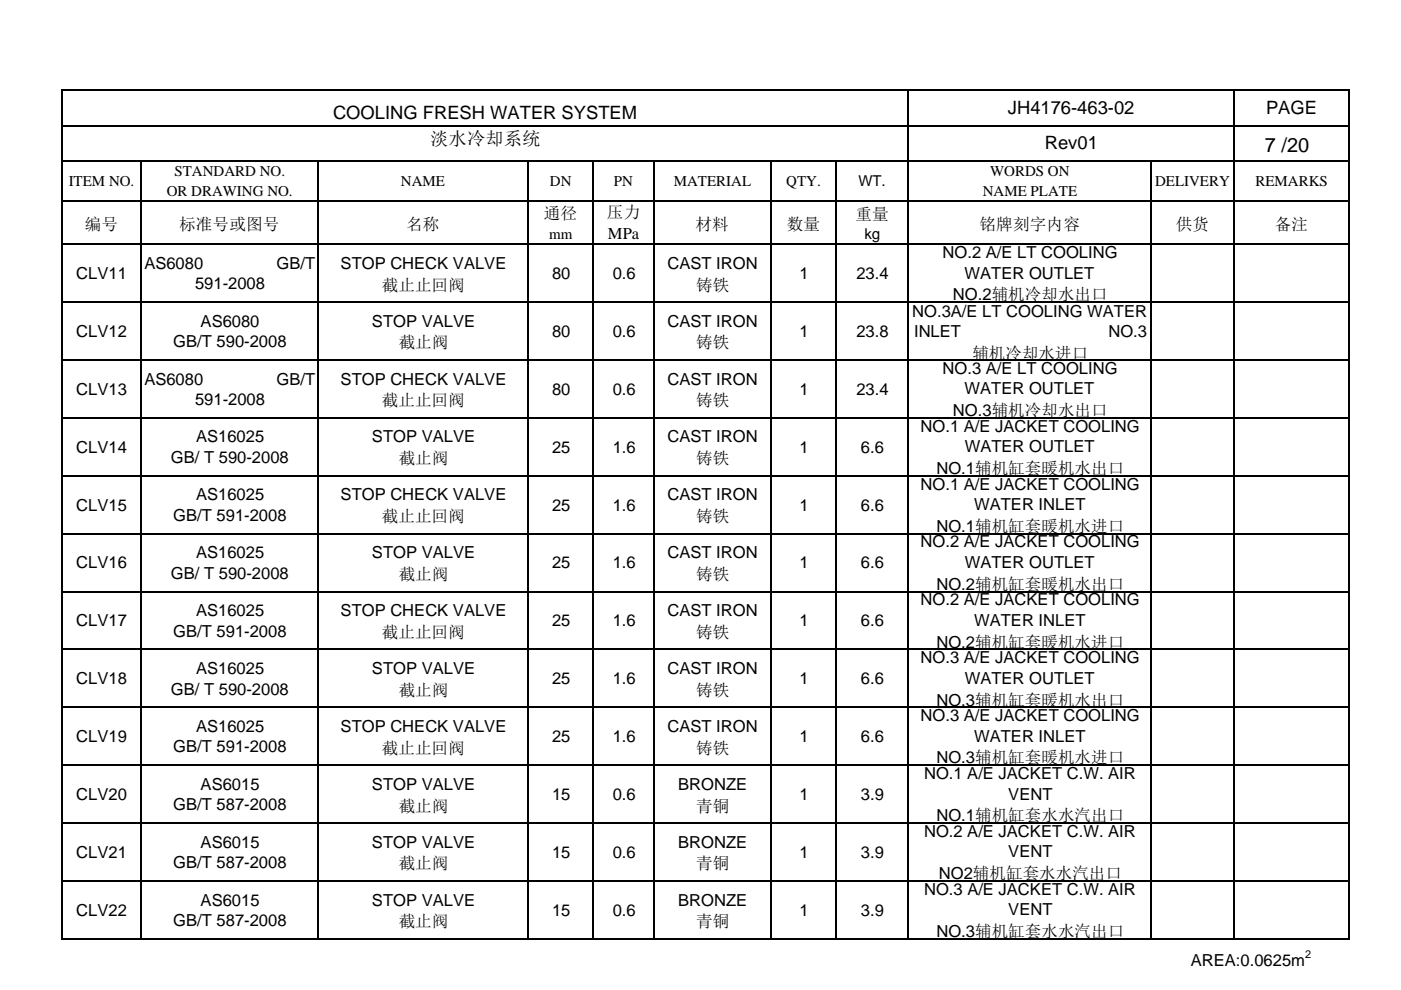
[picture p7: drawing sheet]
<svg xmlns="http://www.w3.org/2000/svg" width="297mm" height="210mm" viewBox="0 0 297 210" stroke-linecap="round" stroke-linejoin="round" font-family="sans-serif">
<defs><g id="words">
<text font-size="4.2" x="268.2" y="32.3">7 /20</text>
<g font-size="3.9">
<text x="70.6" y="25.3">COOLING FRESH WATER SYSTEM</text>
<text x="213.7" y="24.1">JH4176-463-02</text>
<text x="268.4" y="24.3">PAGE</text>
<text x="91.2" y="30.7">淡水冷却系统</text>
<text x="221.5" y="31.6">Rev01</text>
</g>
<g font-size="3.5">
<text x="115.3" y="46.5">通径</text>
<text x="128.7" y="46.3">压力</text>
<text x="181.4" y="46.6">重量</text>
<text x="18" y="48.7">编号</text>
<text x="38" y="48.7">标准号或图号</text>
<text x="86.1" y="48.7">名称</text>
<text x="128.9" y="50.8">MPa</text>
<text x="147.4" y="48.7">材料</text>
<text x="166.8" y="48.7">数量</text>
<text x="207.7" y="48.7">铭牌刻字内容</text>
<text x="249.3" y="48.7">供货</text>
<text x="270.3" y="48.7">备注</text>
<text x="16.2" y="59.2">CLV11</text>
<text x="30.6" y="57">AS6080</text>
<text x="58.6" y="57">GB/T</text>
<text x="72.2" y="57">STOP CHECK VALVE</text>
<text x="117" y="59.2">80</text>
<text x="129.9" y="59.2">0.6</text>
<text x="141.5" y="57">CAST IRON</text>
<text x="169.5" y="59.2">1</text>
<text x="181.6" y="59.2">23.4</text>
<text x="199.9" y="54.7">NO.2 A/E LT COOLING</text>
<text x="204.5" y="59.1">WATER OUTLET</text>
<text x="41.4" y="61.4">591-2008</text>
<text x="81" y="61.6">截止止回阀</text>
<text x="147.6" y="61.6">铸铁</text>
<text x="202.1" y="63.7">NO.2辅机冷却水出口</text>
<text x="16.2" y="71.5">CLV12</text>
<text x="42.5" y="69.3">AS6080</text>
<text x="78.9" y="69.3">STOP VALVE</text>
<text x="117" y="71.5">80</text>
<text x="129.9" y="71.5">0.6</text>
<text x="141.5" y="69.3">CAST IRON</text>
<text x="169.5" y="71.5">1</text>
<text x="181.6" y="71.5">23.8</text>
<text x="193.4" y="67.1">NO.3A/E LT COOLING WATER</text>
<text x="193.8" y="71.5">INLET</text>
<text x="235" y="71.5">NO.3</text>
<text x="36.7" y="73.7">GB/T 590-2008</text>
<text x="84.5" y="73.9">截止阀</text>
<text x="147.6" y="73.9">铸铁</text>
<text x="206.2" y="76.1">辅机冷却水进口</text>
<text x="16.2" y="83.7">CLV13</text>
<text x="30.6" y="81.6">AS6080</text>
<text x="58.6" y="81.6">GB/T</text>
<text x="72.2" y="81.6">STOP CHECK VALVE</text>
<text x="117" y="83.7">80</text>
<text x="129.9" y="83.7">0.6</text>
<text x="141.5" y="81.6">CAST IRON</text>
<text x="169.5" y="83.7">1</text>
<text x="181.6" y="83.7">23.4</text>
<text x="199.9" y="79.3">NO.3 A/E LT COOLING</text>
<text x="204.5" y="83.7">WATER OUTLET</text>
<text x="41.4" y="85.9">591-2008</text>
<text x="81" y="86.2">截止止回阀</text>
<text x="147.6" y="86.2">铸铁</text>
<text x="202.1" y="88.3">NO.3辅机冷却水出口</text>
<text x="41.6" y="93.9">AS16025</text>
<text x="78.9" y="93.9">STOP VALVE</text>
<text x="141.5" y="93.9">CAST IRON</text>
<text x="195.2" y="91.6">NO.1 A/E JACKET COOLING</text>
<text x="204.6" y="95.9">WATER OUTLET</text>
<text x="16.2" y="96">CLV14</text>
<text x="36.2" y="98.2">GB/ T 590-2008</text>
<text x="84.5" y="98.5">截止阀</text>
<text x="117" y="96">25</text>
<text x="129.9" y="96">1.6</text>
<text x="147.6" y="98.5">铸铁</text>
<text x="169.5" y="96">1</text>
<text x="182.5" y="96">6.6</text>
<text x="198.5" y="100.5">NO.1辅机缸套暖机水出口</text>
<text x="41.6" y="106.1">AS16025</text>
<text x="72.2" y="106.1">STOP CHECK VALVE</text>
<text x="141.5" y="106.1">CAST IRON</text>
<text x="195.2" y="103.8">NO.1 A/E JACKET COOLING</text>
<text x="16.2" y="108.3">CLV15</text>
<text x="36.7" y="110.5">GB/T 591-2008</text>
<text x="81" y="110.7">截止止回阀</text>
<text x="117" y="108.3">25</text>
<text x="129.9" y="108.3">1.6</text>
<text x="147.6" y="110.7">铸铁</text>
<text x="169.5" y="108.3">1</text>
<text x="182.5" y="108.3">6.6</text>
<text x="198.5" y="112.8">NO.1辅机缸套暖机水进口</text>
<text x="206.5" y="108.2">WATER INLET</text>
<text x="41.6" y="118.4">AS16025</text>
<text x="78.9" y="118.4">STOP VALVE</text>
<text x="141.5" y="118.4">CAST IRON</text>
<text x="195.2" y="116.1">NO.2 A/E JACKET COOLING</text>
<text x="16.2" y="120.6">CLV16</text>
<text x="36.2" y="122.8">GB/ T 590-2008</text>
<text x="84.5" y="123">截止阀</text>
<text x="117" y="120.6">25</text>
<text x="129.9" y="120.6">1.6</text>
<text x="147.6" y="123">铸铁</text>
<text x="169.5" y="120.6">1</text>
<text x="182.5" y="120.6">6.6</text>
<text x="198.5" y="125.1">NO.2辅机缸套暖机水出口</text>
<text x="204.6" y="120.5">WATER OUTLET</text>
<text x="41.6" y="130.7">AS16025</text>
<text x="72.2" y="130.7">STOP CHECK VALVE</text>
<text x="141.5" y="130.7">CAST IRON</text>
<text x="195.2" y="128.4">NO.2 A/E JACKET COOLING</text>
<text x="16.2" y="132.8">CLV17</text>
<text x="36.7" y="135">GB/T 591-2008</text>
<text x="81" y="135.3">截止止回阀</text>
<text x="117" y="132.8">25</text>
<text x="129.9" y="132.8">1.6</text>
<text x="147.6" y="135.3">铸铁</text>
<text x="169.5" y="132.8">1</text>
<text x="182.5" y="132.8">6.6</text>
<text x="198.5" y="137.4">NO.2辅机缸套暖机水进口</text>
<text x="206.5" y="132.8">WATER INLET</text>
<text x="41.6" y="143">AS16025</text>
<text x="78.9" y="143">STOP VALVE</text>
<text x="141.5" y="143">CAST IRON</text>
<text x="195.2" y="140.7">NO.3 A/E JACKET COOLING</text>
<text x="16.2" y="145.1">CLV18</text>
<text x="36.2" y="147.3">GB/ T 590-2008</text>
<text x="84.5" y="147.6">截止阀</text>
<text x="117" y="145.1">25</text>
<text x="129.9" y="145.1">1.6</text>
<text x="147.6" y="147.6">铸铁</text>
<text x="169.5" y="145.1">1</text>
<text x="182.5" y="145.1">6.6</text>
<text x="198.5" y="149.6">NO.3辅机缸套暖机水出口</text>
<text x="204.6" y="145">WATER OUTLET</text>
<text x="41.6" y="155.2">AS16025</text>
<text x="72.2" y="155.2">STOP CHECK VALVE</text>
<text x="141.5" y="155.2">CAST IRON</text>
<text x="195.2" y="153">NO.3 A/E JACKET COOLING</text>
<text x="16.2" y="157.4">CLV19</text>
<text x="36.7" y="159.6">GB/T 591-2008</text>
<text x="81" y="159.9">截止止回阀</text>
<text x="117" y="157.4">25</text>
<text x="129.9" y="157.4">1.6</text>
<text x="147.6" y="159.9">铸铁</text>
<text x="169.5" y="157.4">1</text>
<text x="182.5" y="157.4">6.6</text>
<text x="198.5" y="161.9">NO.3辅机缸套暖机水进口</text>
<text x="206.5" y="157.3">WATER INLET</text>
<text x="42.5" y="167.5">AS6015</text>
<text x="78.9" y="167.5">STOP VALVE</text>
<text x="143.8" y="167.5">BRONZE</text>
<text x="195.9" y="165.2">NO.1 A/E JACKET C.W. AIR</text>
<text x="16.2" y="169.7">CLV20</text>
<text x="36.7" y="171.9">GB/T 587-2008</text>
<text x="84.5" y="172.1">截止阀</text>
<text x="117" y="169.7">15</text>
<text x="129.9" y="169.7">0.6</text>
<text x="147.6" y="172.1">青铜</text>
<text x="169.5" y="169.7">1</text>
<text x="182.5" y="169.7">3.9</text>
<text x="213.8" y="169.6">VENT</text>
<text x="42.5" y="179.8">AS6015</text>
<text x="78.9" y="179.8">STOP VALVE</text>
<text x="143.8" y="179.8">BRONZE</text>
<text x="195.9" y="177.5">NO.2 A/E JACKET C.W. AIR</text>
<text x="198.5" y="174.2">NO.1辅机缸套水水汽出口</text>
<text x="16.2" y="181.9">CLV21</text>
<text x="36.7" y="184.1">GB/T 587-2008</text>
<text x="84.5" y="184.4">截止阀</text>
<text x="117" y="181.9">15</text>
<text x="129.9" y="181.9">0.6</text>
<text x="147.6" y="184.4">青铜</text>
<text x="169.5" y="181.9">1</text>
<text x="182.5" y="181.9">3.9</text>
<text x="213.8" y="181.9">VENT</text>
<text x="195.9" y="189.8">NO.3 A/E JACKET C.W. AIR</text>
<text x="199" y="186.5">NO2辅机缸套水水汽出口</text>
<text x="16.2" y="194.2">CLV22</text>
<text x="36.7" y="196.4">GB/T 587-2008</text>
<text x="42.5" y="192.1">AS6015</text>
<text x="78.9" y="192.1">STOP VALVE</text>
<text x="84.5" y="196.7">截止阀</text>
<text x="117" y="194.2">15</text>
<text x="129.9" y="194.2">0.6</text>
<text x="143.8" y="192.1">BRONZE</text>
<text x="147.6" y="196.7">青铜</text>
<text x="169.5" y="194.2">1</text>
<text x="182.5" y="194.2">3.9</text>
<text x="213.8" y="194.1">VENT</text>
<text x="198.5" y="198.8">NO.3辅机缸套水水汽出口</text>
<text x="252.5" y="204.9">AREA:0.0625m</text>
</g>
<g font-size="3.2">
<text x="14.6" y="39.5">ITEM NO.</text>
<text x="35.3" y="41.5">OR DRAWING NO.</text>
<text x="37" y="37.4">STANDARD NO.</text>
<text x="85" y="39.5">NAME</text>
<text x="116.6" y="39.5">DN</text>
<text x="130.2" y="39.5">PN</text>
<text x="142.9" y="39.5">MATERIAL</text>
<text x="166.7" y="39.5">QTY.</text>
<text x="182" y="39.5">WT.</text>
<text x="208.4" y="41.5">NAME PLATE</text>
<text x="209.9" y="37.4">WORDS ON</text>
<text x="244.9" y="39.5">DELIVERY</text>
<text x="266.2" y="39.5">REMARKS</text>
<text x="116.5" y="50.6">mm</text>
<text x="183.3" y="50.6">kg</text>
</g>
<text font-size="2.3" x="276.7" y="203.2">2</text>
</g></defs>
<g fill="none" stroke="#000" stroke-width=".34">
<path d="M13.2 19v33M13.3 19.1h272.9M192.6 19.3v32.7M261.6 19.3v32.7M286 19.3v32.7M13.3 26.6h272.9M13.3 34.1h272.9M29.8 34.3v17.7M67.4 34.3v17.7M111.9 34.3v17.7M125.8 34.3v17.7M138.6 34.3v17.7"/>
<path d="M163.4 34.3v17.7M177.3 34.3v17.7M244 34.3v17.7M13.3 42.6h272.9M13.3 51.8h272.9"/>
</g>
<path d="M13.3 52h272.8v147.2h-272.8z" fill="#fff"/>
<g fill="none" stroke="#000" stroke-width=".34">
<path d="M13.2 51.6v147.7M13.3 51.8h272.9M29.8 52v147.3M67.4 52v147.3M111.9 52v147.3M125.8 52v147.3M138.6 52v147.3M163.4 52v147.3M177.3 52v147.3M192.6 52v147.3M244 52v147.3M261.6 52v147.3"/>
<path d="M286 52v147.3M13.3 64.1h272.9M13.3 76.4h272.9M13.3 88.6h272.9M13.3 100.9h272.9M13.3 113.2h272.9M13.3 125.5h272.9M13.3 137.8h272.9M13.3 150h272.9M13.3 162.3h272.9M13.3 174.6h272.9M13.3 186.9h272.9"/>
<path d="M13.3 199.1h272.9"/>
</g>
<use href="#words"/>
</svg>
